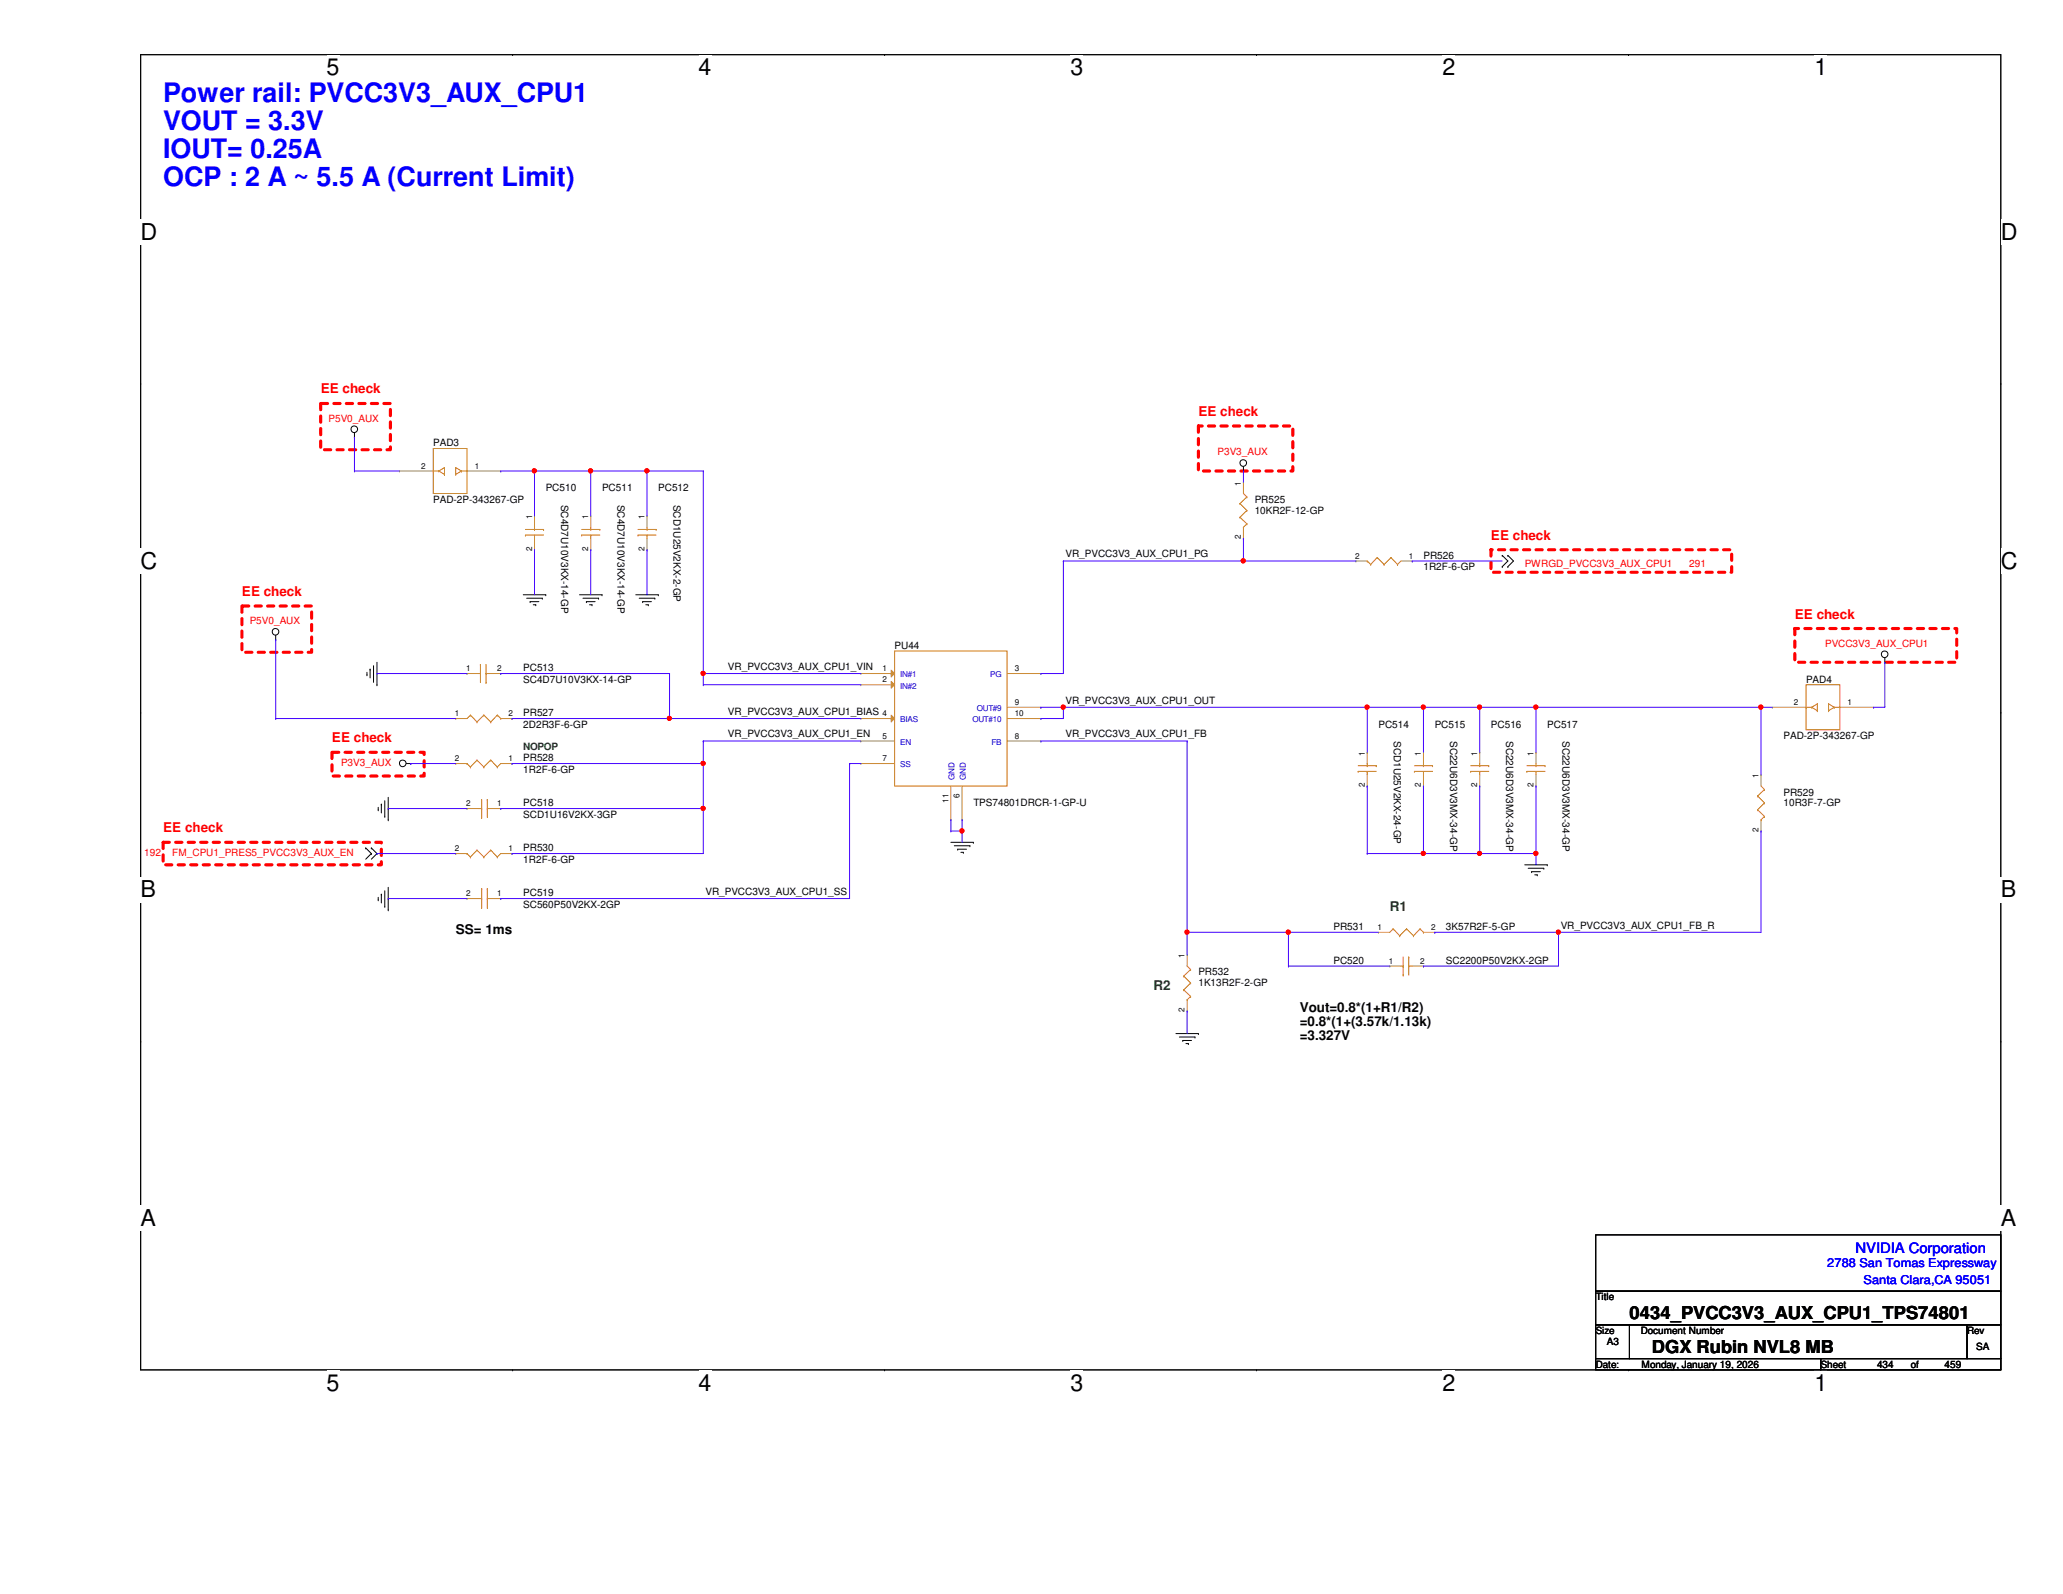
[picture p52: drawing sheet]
<svg xmlns="http://www.w3.org/2000/svg" width="279mm" height="216mm" viewBox="0 0 279 216" stroke-linecap="round" stroke-linejoin="round" font-family="sans-serif">
<defs><g id="words">
<g font-size="3.6" fill="#00f">
<text x="22.1" y="13.8">Power rail: PVCC3V3_AUX_CPU1</text>
<text x="22.1" y="17.6">VOUT = 3.3V</text>
<text x="22.1" y="21.4">IOUT= 0.25A</text>
<text x="22.1" y="25.1">OCP : 2 A ~ 5.5 A (Current Limit)</text>
</g>
<g font-size="3.1">
<text x="44.2" y="10.2">5</text>
<text x="94.6" y="10.2">4</text>
<text x="145" y="10.2">3</text>
<text x="195.4" y="10.2">2</text>
<text x="245.7" y="10.2">1</text>
<text x="19" y="32.5">D</text>
<text x="271" y="32.5">D</text>
<text x="19" y="77">C</text>
<text x="271" y="77">C</text>
<text x="19" y="121.5">B</text>
<text x="271" y="121.5">B</text>
<text x="19" y="166.1">A</text>
<text x="271" y="166.1">A</text>
<text x="44.2" y="188.3">5</text>
<text x="94.6" y="188.3">4</text>
<text x="145" y="188.3">3</text>
<text x="195.4" y="188.3">2</text>
<text x="245.7" y="188.3">1</text>
</g>
<g font-size="2.4">
<text x="220.7" y="178.6">0434_PVCC3V3_AUX_CPU1_TPS74801</text>
<text x="223.7" y="183.2">DGX Rubin NVL8 MB</text>
</g>
<text font-size="1.9" fill="#00f" x="251.3" y="169.7">NVIDIA Corporation</text>
<g font-size="1.8" fill="#f00">
<text x="43.4" y="53.3">EE check</text>
<text x="162.3" y="56.3">EE check</text>
<text x="201.9" y="73.1">EE check</text>
<text x="32.8" y="80.7">EE check</text>
<text x="243.1" y="83.8">EE check</text>
<text x="45" y="100.5">EE check</text>
<text x="22.1" y="112.7">EE check</text>
</g>
<g font-size="1.8" fill="#008000">
<text x="188.2" y="123.4">R1</text>
<text x="156.2" y="134.1">R2</text>
</g>
<g font-size="1.8">
<text x="61.7" y="126.4">SS= 1ms</text>
<text x="176" y="137.1">Vout=0.8*(1+R1/R2)</text>
<text x="176" y="139">=0.8*(1+(3.57k/1.13k)</text>
<text x="176" y="140.8">=3.327V</text>
</g>
<g font-size="1.7" fill="#00f">
<text x="247.5" y="171.7">2788 San Tomas Expressway</text>
<text x="252.4" y="173.9">Santa Clara,CA 95051</text>
</g>
<g font-size="1.4" fill="#f00">
<text x="44.5" y="57.1">P5V0_AUX</text>
<text x="164.9" y="61.7">P3V3_AUX</text>
<text x="206.5" y="76.7">PWRGD_PVCC3V3_AUX_CPU1</text>
<text x="228.8" y="76.7">291</text>
<text x="33.8" y="84.5">P5V0_AUX</text>
<text x="247.2" y="87.6">PVCC3V3_AUX_CPU1</text>
<text x="46.2" y="103.7">P3V3_AUX</text>
<text x="19.5" y="115.9">192</text>
<text x="23.3" y="115.9">FM_CPU1_PRES5_PVCC3V3_AUX_EN</text>
</g>
<g font-size="1.4">
<text x="58.7" y="60.5">PAD3</text>
<text x="58.7" y="68.1">PAD-2P-343267-GP</text>
<text x="73.9" y="66.5">PC510</text>
<text x="76" y="68.4" transform="rotate(90 76 68.4)">SC4D7U10V3KX-14-GP</text>
<text x="81.5" y="66.5">PC511</text>
<text x="83.6" y="68.4" transform="rotate(90 83.6 68.4)">SC4D7U10V3KX-14-GP</text>
<text x="89.2" y="66.5">PC512</text>
<text x="91.2" y="68.4" transform="rotate(90 91.2 68.4)">SCD1U25V2KX-2-GP</text>
<text x="169.9" y="68.1">PR525</text>
<text x="169.9" y="69.6">10KR2F-12-GP</text>
<text x="144.3" y="75.5">VR_PVCC3V3_AUX_CPU1_PG</text>
<text x="192.8" y="75.7">PR526</text>
<text x="192.8" y="77.2">1R2F-6-GP</text>
<text x="121.2" y="87.9">PU44</text>
<text x="70.9" y="90.9">PC513</text>
<text x="70.9" y="92.5">SC4D7U10V3KX-14-GP</text>
<text x="98.6" y="90.7">VR_PVCC3V3_AUX_CPU1_VIN</text>
<text x="144.3" y="95.3">VR_PVCC3V3_AUX_CPU1_OUT</text>
<text x="244.6" y="92.5">PAD4</text>
<text x="70.9" y="97">PR527</text>
<text x="70.9" y="98.6">2D2R3F-6-GP</text>
<text x="98.6" y="96.8">VR_PVCC3V3_AUX_CPU1_BIAS</text>
<text x="98.6" y="99.9">VR_PVCC3V3_AUX_CPU1_EN</text>
<text x="144.3" y="99.9">VR_PVCC3V3_AUX_CPU1_FB</text>
<text x="186.7" y="98.6">PC514</text>
<text x="188.8" y="100.4" transform="rotate(90 188.8 100.4)">SCD1U25V2KX-24-GP</text>
<text x="194.3" y="98.6">PC515</text>
<text x="196.4" y="100.4" transform="rotate(90 196.4 100.4)">SC22U6D3V3MX-34-GP</text>
<text x="201.9" y="98.6">PC516</text>
<text x="204" y="100.4" transform="rotate(90 204 100.4)">SC22U6D3V3MX-34-GP</text>
<text x="209.5" y="98.6">PC517</text>
<text x="211.6" y="100.4" transform="rotate(90 211.6 100.4)">SC22U6D3V3MX-34-GP</text>
<text x="241.6" y="100.1">PAD-2P-343267-GP</text>
<text x="70.9" y="103.1">PR528</text>
<text x="70.9" y="104.6">1R2F-6-GP</text>
<text x="241.6" y="107.9">PR529</text>
<text x="70.9" y="109.2">PC518</text>
<text x="70.9" y="110.7">SCD1U16V2KX-3GP</text>
<text x="131.8" y="109.2">TPS74801DRCR-1-GP-U</text>
<text x="241.6" y="109.2">10R3F-7-GP</text>
<text x="70.9" y="115.3">PR530</text>
<text x="70.9" y="116.8">1R2F-6-GP</text>
<text x="70.9" y="121.4">PC519</text>
<text x="70.9" y="122.9">SC560P50V2KX-2GP</text>
<text x="95.5" y="121.2">VR_PVCC3V3_AUX_CPU1_SS</text>
<text x="180.6" y="126">PR531</text>
<text x="195.8" y="126">3K57R2F-5-GP</text>
<text x="211.4" y="125.8">VR_PVCC3V3_AUX_CPU1_FB_R</text>
<text x="180.6" y="130.6">PC520</text>
<text x="195.8" y="130.6">SC2200P50V2KX-2GP</text>
<text x="162.3" y="132.1">PR532</text>
<text x="162.3" y="133.6">1K13R2F-2-GP</text>
<text x="216.1" y="176.1">Title</text>
<text x="216.1" y="180.7">Size</text>
<text x="216.1" y="185.3">Date:</text>
<text x="217.6" y="182.2">A3</text>
<text x="222.2" y="180.7">Document Number</text>
<text x="222.3" y="185.3">Monday, January 19, 2026</text>
<text x="246.6" y="185.3">Sheet</text>
<text x="254.2" y="185.3">434</text>
<text x="258.8" y="185.3">of</text>
<text x="263.4" y="185.3">459</text>
<text x="266.4" y="180.7">Rev</text>
<text x="267.6" y="182.8">SA</text>
</g>
<text font-size="1.4" fill="#008000" x="70.9" y="101.6">NOPOP</text>
<g font-size="1.1">
<text x="57" y="63.5">2</text>
<text x="64.3" y="63.5">1</text>
<text x="168.1" y="65.8" transform="rotate(-90 168.1 65.8)">1</text>
<text x="72.1" y="70.4" transform="rotate(-90 72.1 70.4)">1</text>
<text x="79.7" y="70.4" transform="rotate(-90 79.7 70.4)">1</text>
<text x="87.3" y="70.4" transform="rotate(-90 87.3 70.4)">1</text>
<text x="72.1" y="74.6" transform="rotate(-90 72.1 74.6)">2</text>
<text x="79.7" y="74.6" transform="rotate(-90 79.7 74.6)">2</text>
<text x="87.3" y="74.6" transform="rotate(-90 87.3 74.6)">2</text>
<text x="168.1" y="73.1" transform="rotate(-90 168.1 73.1)">2</text>
<text x="183.5" y="75.6">2</text>
<text x="190.8" y="75.6">1</text>
<text x="63.1" y="90.9">1</text>
<text x="67.4" y="90.9">2</text>
<text x="119.5" y="90.9">1</text>
<text x="119.5" y="92.4">2</text>
<text x="137.5" y="90.9">3</text>
<text x="137.5" y="95.5">9</text>
<text x="243" y="95.5">2</text>
<text x="250.2" y="95.5">1</text>
<text x="61.6" y="97">1</text>
<text x="68.9" y="97">2</text>
<text x="119.5" y="97">4</text>
<text x="119.5" y="100">5</text>
<text x="137.5" y="100">8</text>
<text x="137.5" y="97">10</text>
<text x="61.6" y="103.1">2</text>
<text x="68.9" y="103.1">1</text>
<text x="119.5" y="103.1">7</text>
<text x="184.8" y="106.6" transform="rotate(-90 184.8 106.6)">2</text>
<text x="184.8" y="102.4" transform="rotate(-90 184.8 102.4)">1</text>
<text x="192.4" y="106.6" transform="rotate(-90 192.4 106.6)">2</text>
<text x="192.4" y="102.4" transform="rotate(-90 192.4 102.4)">1</text>
<text x="200.1" y="106.6" transform="rotate(-90 200.1 106.6)">2</text>
<text x="200.1" y="102.4" transform="rotate(-90 200.1 102.4)">1</text>
<text x="207.7" y="106.6" transform="rotate(-90 207.7 106.6)">2</text>
<text x="207.7" y="102.4" transform="rotate(-90 207.7 102.4)">1</text>
<text x="238.2" y="105.4" transform="rotate(-90 238.2 105.4)">1</text>
<text x="63.1" y="109.2">2</text>
<text x="67.4" y="109.2">1</text>
<text x="128.4" y="108.7" transform="rotate(-90 128.4 108.7)">11</text>
<text x="130" y="108.1" transform="rotate(-90 130 108.1)">6</text>
<text x="238.2" y="112.7" transform="rotate(-90 238.2 112.7)">2</text>
<text x="61.6" y="115.3">2</text>
<text x="68.9" y="115.3">1</text>
<text x="63.1" y="121.4">2</text>
<text x="67.4" y="121.4">1</text>
<text x="186.6" y="125.9">1</text>
<text x="193.8" y="125.9">2</text>
<text x="160.4" y="129.8" transform="rotate(-90 160.4 129.8)">1</text>
<text x="188.1" y="130.5">1</text>
<text x="192.3" y="130.5">2</text>
<text x="160.4" y="137.1" transform="rotate(-90 160.4 137.1)">2</text>
</g>
<g font-size="1.1" fill="#00c">
<text x="121.9" y="91.7">IN#1</text>
<text x="121.9" y="93.3">IN#2</text>
<text x="134.1" y="91.7">PG</text>
<text x="121.9" y="97.8">BIAS</text>
<text x="121.9" y="100.9">EN</text>
<text x="131.7" y="97.8">OUT#10</text>
<text x="132.3" y="96.3">OUT#9</text>
<text x="134.3" y="100.9">FB</text>
<text x="121.9" y="103.9">SS</text>
<text x="129.3" y="105.7" transform="rotate(-90 129.3 105.7)">GND</text>
<text x="130.8" y="105.7" transform="rotate(-90 130.8 105.7)">GND</text>
</g>
</g></defs>
<path d="M19.1 7.4h251.9v178.1h-251.9z" fill="none" stroke="#000" stroke-width=".14"/>
<g fill="#fff">
<path d="M44.2 7.4h1.8v3.5h-1.8z"/>
<path d="M44.2 185.5h1.8v3.5h-1.8z"/>
</g>
<path d="M69.4 7.4h.1M69.4 185.5h.1" fill="none" stroke="#000" stroke-width=".14"/>
<g fill="#fff">
<path d="M94.6 7.4h1.8v3.5h-1.8z"/>
<path d="M94.6 185.5h1.8v3.5h-1.8z"/>
</g>
<path d="M119.8 7.4h.1M119.8 185.5h.1" fill="none" stroke="#000" stroke-width=".14"/>
<g fill="#fff">
<path d="M145 7.4h1.7v3.5h-1.7z"/>
<path d="M145 185.5h1.7v3.5h-1.7z"/>
</g>
<path d="M170.2 7.4h.1M170.2 185.5h.1" fill="none" stroke="#000" stroke-width=".14"/>
<g fill="#fff">
<path d="M195.4 7.4h1.7v3.5h-1.7z"/>
<path d="M195.4 185.5h1.7v3.5h-1.7z"/>
</g>
<path d="M220.6 7.4h.1M220.6 185.5h.1" fill="none" stroke="#000" stroke-width=".14"/>
<g fill="#fff">
<path d="M245.7 7.4h1.8v3.5h-1.8z"/>
<path d="M245.7 185.5h1.8v3.5h-1.8z"/>
<path d="M19.1 29.7h2.2v3.4h-2.2z"/>
<path d="M271 29.7h2.1v3.4h-2.1z"/>
<path d="M19.1 74.2h2.2v3.5h-2.2z"/>
<path d="M271 74.2h2.1v3.5h-2.1z"/>
</g>
<path d="M19.1 51.9h.1M271 51.9h.1" fill="none" stroke="#000" stroke-width=".14"/>
<g fill="#fff">
<path d="M19.1 118.7h2v3.5h-2z"/>
<path d="M271 118.7h2.1v3.5h-2.1z"/>
</g>
<path d="M19.1 96.5h.1M271 96.5h.1" fill="none" stroke="#000" stroke-width=".14"/>
<g fill="#fff">
<path d="M19.1 163.3h2v3.5h-2z"/>
<path d="M271 163.3h2.1v3.5h-2.1z"/>
</g>
<g fill="none" stroke="#000" stroke-width=".14">
<path d="M48 59.2h.1M48 58.6v.6M168.4 63.8h.1M168.4 63.2v.6M203.5 76.7h.1M203.5 75.2h.1M203.5 75.2l.7 .8-.7 .7M204.2 76.7h.1M204.2 75.2h.1M204.2 75.2l.8 .8-.8 .7M37.3 86.7h.1M37.3 86.1v.6"/>
<path d="M49.7 91.4h.1M49.7 91.1v.3M50.1 90.6h.1M50.1 90.6v1.2M50.6 92.3h.1M50.6 90.2v2.1M51.1 92.8h.1M51.1 89.7v3.1M70.9 80.6h3M71.3 81h2.1M71.8 81.5h.1M71.8 81.5h1.2"/>
<path d="M72.2 81.9h.4M72.6 81.9h.1M73.4 81h.1M73.9 80.6h.1M78.5 80.6h3M79 81h2.1M79.4 81.5h.1M79.4 81.5h1.2M79.8 81.9h.4M80.2 81.9h.1M81.1 81h.1M81.5 80.6h.1"/>
<path d="M86.1 80.6h3.1M86.6 81h2.1M87 81.5h.1M87 81.5h1.2M87.5 81.9h.3M87.8 81.9h.1M88.7 81h.1M89.2 80.6h.1M255.3 89.7h.1M255.3 89.1v.6M49.5 114.8h.1M49.5 114.8l.8 .8"/>
<path d="M50.3 115.6h.1M50.3 114.8h.1M50.3 115.6l-.8 .8M50.3 114.8l.8 .8M51.1 115.6h.1M51.1 115.6l-.8 .8M51.2 109.7h.1M51.2 109.3v.4M51.6 108.9h.1M51.6 108.9v1.2M52.1 110.6h.1M52.1 108.5v2.1"/>
<path d="M52.6 111h.1M52.6 108v3M55 103.4h.6M55.6 103.4h.1M128.8 114.1h3M129.2 114.6h2.2M129.7 115h.1M129.7 115h1.2M130.1 115.4h.4M130.5 115.4h.1M131.4 114.6h.1M131.8 114.1h.1"/>
<path d="M206.5 117.1h3.1M207 117.6h2.1M207.4 118.1h.1M207.4 118.1h1.2M207.9 118.5h.3M208.2 118.5h.1M209.1 117.6h.1M209.6 117.1h.1M51.2 121.9h.1M51.2 121.5v.4M51.6 121.1h.1M51.6 121.1v1.2"/>
<path d="M52.1 122.8h.1M52.1 120.6v2.2M52.6 123.2h.1M52.6 120.2v3M159.3 140h3M162.3 140h.1M19.1 141h.1M159.7 140.5h2.1M160.2 140.9h.1M160.2 140.9h1.2M160.6 141.4h.4M161 141.4h.1"/>
<path d="M161.8 140.5h.1M271 141h.1M216.1 167.3h54.9v7.6h-54.9zM216.1 174.9h54.9v4.6h-54.9zM216.1 179.5h4.6v4.5h-4.6zM220.7 179.5h45.7v4.5h-45.7zM266.4 179.5h4.6v4.5h-4.6zM216.1 184h30.5v1.5h-30.5zM246.6 184h24.4v1.5h-24.4z"/>
<circle cx="48" cy="58.1" r=".45"/>
<circle cx="168.4" cy="62.7" r=".45"/>
<circle cx="37.3" cy="85.6" r=".45"/>
<circle cx="255.2" cy="88.6" r=".45"/>
<circle cx="54.5" cy="103.4" r=".45"/>
</g>
<path d="M43.4 54.7h9.5v6.2h-9.5zM162.3 57.7h12.8v6.1h-12.8zM201.9 74.5h32.6v3h-32.6zM32.8 82.1h9.4v6.2h-9.4zM243.1 85.1h21.9v4.6h-21.9zM22.1 114.1h29.5v3h-29.5zM45 101.9h12.4v3.2h-12.4z" fill="none" stroke="#f00" stroke-width=".42" stroke-dasharray=".8 .8"/>
<g fill="none" stroke="#cc8006" stroke-width=".14">
<path d="M58.7 60.7h4.5v6.1h-4.5zM58.7 63.8h.1M58.7 63.8h.7M59.4 63.8h.1M59.4 63.8l.8 .5M60.2 63.3h.1M60.2 64.3h.1M60.2 63.3v1M60.2 63.3l-.8 .5M61.7 64.3h.1M61.7 63.3h.1M61.7 63.3l.8 .5"/>
<path d="M61.7 63.3v1M62.5 63.8h.1M62.5 63.8h.7M62.5 63.8l-.8 .5M86.4 72.5h.1M86.4 71.7h2.5M86.4 72.5h2.5M87.6 71.7h.1M87.6 72.5h.1M87.6 71.4v.3M87.6 72.5v.4M88.9 71.7h.1"/>
<path d="M185.2 76h.1M185.2 76l.4 .5M185.6 76.5h.1M186.5 75.5h.1M186.5 75.5l1 1M186.5 75.5l-.9 1M187.5 76.5h.1M188.4 75.5h.1M188.4 75.5l.9 1M188.4 75.5l-.9 1M189.3 76.5h.1M189.7 76l-.4 .5"/>
<path d="M64.8 91.2h.3M65.1 91.2h.1M65.1 90h.1M65.1 90v2.5M65.8 91.2h.1M65.8 92.5h.1M65.8 91.2h.5M65.8 90v2.5M121.2 88.2h15.2v18.3h-15.2zM191.6 104.5h.1M191.6 103.7h2.4M191.6 104.5h2.4"/>
<path d="M192.8 103.7h.1M192.8 104.5h.1M192.8 103.4v.3M192.8 104.5v.4M194 103.7h.1M199.2 104.5h.1M199.2 103.7h2.4M199.2 104.5h2.4M200.4 103.7h.1M200.4 104.5h.1M200.4 103.4v.3M200.4 104.5v.4"/>
<path d="M201.6 103.7h.1M160.3 132.2h.1M160.3 134.1h.1M160.3 132.2l.9 .9M160.3 134.1l.9 .9M160.8 135.4h.1M160.8 130.9l.4 .4M161.2 131.3h.1M161.2 133.1h.1M161.2 135h.1M161.2 131.3l-.9 .9M161.2 133.1l-.9 1"/>
<path d="M161.2 135l-.4 .4"/>
</g>
<g fill="none" stroke="#a84" stroke-width=".14">
<path d="M54.1 63.8h.1M54.1 63.8h4.6M63.2 63.8h4.6M67.8 63.8h.1M87.6 69.9h.1M87.6 74.5h.1M87.6 69.9v1.5M87.6 72.9v1.6M183.6 76h.1M183.6 76h1.6M189.7 76h1.6M191.3 76h.1"/>
<path d="M63.2 91.2h.1M63.2 91.2h1.6M66.3 91.2h1.5M67.8 91.2h.1M192.8 101.9h.1M192.8 106.5h.1M192.8 101.9v1.5M192.8 104.9v1.6M200.4 101.9h.1M200.4 106.5h.1M200.4 101.9v1.5M200.4 104.9v1.6"/>
<path d="M160.8 129.3h.1M160.8 136.9h.1M160.8 129.3v1.6M160.8 135.4v1.5"/>
</g>
<path d="M120.7 90.8l.5 .4-.5 .5z" fill="#a84"/>
<path d="M116.6 91.2h.1M116.6 91.2h4.6M120.7 90.8l.5 .4-.5 .5z" fill="none" stroke="#a84" stroke-width=".14"/>
<path d="M120.7 92.3l.5 .5-.5 .4z" fill="#a84"/>
<path d="M116.6 92.8h.1M116.6 92.8h4.6M120.7 92.3l.5 .5-.5 .4zM136.4 91.2h4.6M141 91.2h.1" fill="none" stroke="#a84" stroke-width=".14"/>
<path d="M120.7 96.9l.5 .4-.5 .5z" fill="#a84"/>
<g fill="none" stroke="#a84" stroke-width=".14">
<path d="M72.4 69.9h.1M72.4 74.5h.1M72.4 69.9v1.5M72.4 72.9v1.6M80 69.9h.1M80 74.5h.1M80 69.9v1.5M80 72.9v1.6M168.4 65.3h.1M168.4 72.9h.1M168.4 65.3v1.5M168.4 71.4v1.5"/>
<path d="M61.7 97.3h.1M61.7 97.3h1.5M67.8 97.3h1.5M69.3 97.3h.1M116.6 97.3h.1M116.6 97.3h4.6M120.7 96.9l.5 .4-.5 .5zM136.4 97.3h4.6M136.4 95.8h4.6M141 95.8h.1M141 97.3h.1M240 95.8h.1"/>
<path d="M240 95.8h4.6M249.2 95.8h4.5M253.7 95.8h.1M61.7 115.6h.1M61.7 103.4h.1M61.7 103.4h1.5M61.7 115.6h1.5M63.2 109.5h.1M63.2 109.5h1.6M66.3 109.5h1.5M67.8 109.5h.1M67.8 103.4h1.5"/>
<path d="M67.8 115.6h1.5M69.3 115.6h.1M69.3 103.4h.1M116.6 100.4h.1M116.6 103.4h.1M116.6 100.4h4.6M116.6 103.4h4.6M128.8 111h.1M128.8 106.5v4.5M130.3 111h.1M130.3 106.5v4.5M136.4 100.4h4.6"/>
<path d="M141 100.4h.1M185.2 101.9h.1M185.2 106.5h.1M185.2 101.9v1.5M185.2 104.9v1.6M208 101.9h.1M208 106.5h.1M208 101.9v1.5M208 104.9v1.6M238.5 104.9h.1M238.5 112.6h.1M238.5 104.9v1.6"/>
<path d="M238.5 111v1.6M63.2 121.7h.1M63.2 121.7h1.6M66.3 121.7h1.5M67.8 121.7h.1M186.7 126.3h.1M186.7 126.3h1.5M188.2 130.9h.1M188.2 130.9h1.5M191.3 130.9h1.5M192.8 130.9h.1M192.8 126.3h1.5"/>
<path d="M194.3 126.3h.1"/>
</g>
<g fill="none" stroke="#cc8006" stroke-width=".14">
<path d="M71.2 72.5h.1M71.2 71.7h2.4M71.2 72.5h2.4M72.4 71.7h.1M72.4 72.5h.1M72.4 71.4v.3M72.4 72.5v.4M73.6 71.7h.1M78.8 72.5h.1M78.8 71.7h2.4M78.8 72.5h2.4M80 71.7h.1"/>
<path d="M80 72.5h.1M80 71.4v.3M80 72.5v.4M81.2 71.7h.1M167.9 68.2h.1M167.9 70.1h.1M167.9 68.2l1 .9M167.9 70.1l1 .9M168.4 71.4h.1M168.4 66.8l.5 .5M168.9 67.3h.1M168.9 69.1h.1"/>
<path d="M168.9 71h.1M168.9 67.3l-1 .9M168.9 69.1l-1 1M168.9 71l-.5 .4M63.7 96.9h.1M63.7 96.9l-.5 .4M63.7 96.9l.9 .9M64.6 97.8h.1M65.5 96.9h.1M65.5 96.9l-.9 .9M65.5 96.9l1 .9M66.5 97.8h.1"/>
<path d="M67.4 96.9h.1M67.4 96.9l-.9 .9M67.4 96.9l.4 .4M67.8 97.3h.1M244.6 92.8h4.6v6h-4.6zM244.6 95.8h.1M244.6 95.8h.8M245.4 95.8h.1M245.4 95.8l.7 .5M246.1 95.3h.1M246.1 96.3h.1M246.1 95.3v1"/>
<path d="M246.1 95.3l-.7 .5M247.7 96.3h.1M247.7 95.3h.1M247.7 95.3l.7 .5M247.7 95.3v1M248.4 95.8h.1M248.4 95.8h.8M248.4 95.8l-.7 .5M63.2 115.6h.1M63.2 103.4h.1M63.2 115.6l.5 .5M63.2 103.4l.5 .5"/>
<path d="M63.7 116.1h.1M63.7 103.9h.1M64.6 115.1h.1M64.6 103h.1M64.6 115.1l.9 1M64.6 115.1l-.9 1M64.6 103l.9 .9M64.6 103l-.9 .9M64.8 109.5h.4M65.2 109.5h.1M65.2 110.7h.1M65.2 108.3v2.4"/>
<path d="M65.5 116.1h.1M65.5 103.9h.1M66 109.5h.1M66 108.3h.1M66 108.3v2.4M66 109.5h.3M66.5 115.1h.1M66.5 103h.1M66.5 115.1l.9 1M66.5 115.1l-1 1M66.5 103l.9 .9M66.5 103l-1 .9"/>
<path d="M67.4 116.1h.1M67.4 103.9h.1M67.8 115.6l-.4 .5M67.8 103.4l-.4 .5M183.9 104.5h.1M183.9 103.7h2.5M183.9 104.5h2.5M185.2 103.7h.1M185.2 104.5h.1M185.2 103.4v.3M185.2 104.5v.4M186.4 103.7h.1"/>
<path d="M206.8 104.5h.1M206.8 103.7h2.5M206.8 104.5h2.5M208 103.7h.1M208 104.5h.1M208 103.4v.3M208 104.5v.4M209.3 103.7h.1M238 107.8h.1M238 109.7h.1M238 107.8l1 1M238 109.7l1 .9"/>
<path d="M238.5 111h.1M238.5 106.5l.5 .4M239 106.9h.1M239 108.8h.1M239 110.6h.1M239 106.9l-1 .9M239 108.8l-1 .9M239 110.6l-.5 .4M64.8 121.7h.4M65.2 120.4h.1M65.2 121.7h.1M65.2 120.4v2.7"/>
<path d="M66 121.7h.1M66 120.4h.1M66 121.7h.3M66 120.4v2.7M188.7 125.8h.1M188.7 125.8l-.5 .5M188.7 125.8l.9 .9M189.6 126.7h.1M189.7 130.9h.3M190 130.9h.1M190 132.1h.1M190 129.6v2.5"/>
<path d="M190.5 125.8h.1M190.5 125.8l-.9 .9M190.5 125.8l.9 .9M190.8 130.9h.1M190.8 129.6h.1M190.8 130.9h.5M190.8 129.6v2.5M191.4 126.7h.1M192.3 125.8h.1M192.3 125.8l-.9 .9M192.3 125.8l.5 .5M192.8 126.3h.1"/>
</g>
<path d="M48 59.2h.1M48 59.2v4.6M48 63.8h.1M48 63.8h6.1M67.8 63.8h.1M67.8 63.8h12.2M72.4 63.8h.1" fill="none" stroke="#4200ff" stroke-width=".14"/>
<circle cx="72.4" cy="63.8" r=".29" fill="#f00"/>
<circle cx="72.4" cy="63.8" r=".29" fill="none" stroke="#f00" stroke-width=".14"/>
<path d="M72.4 63.8h.1M72.4 63.8v6.1M80 63.8h.1M80 63.8v6.1M80 63.8h7.6" fill="none" stroke="#4200ff" stroke-width=".14"/>
<circle cx="87.6" cy="63.8" r=".29" fill="#f00"/>
<circle cx="87.6" cy="63.8" r=".29" fill="none" stroke="#f00" stroke-width=".14"/>
<circle cx="80" cy="63.8" r=".29" fill="#f00"/>
<circle cx="80" cy="63.8" r=".29" fill="none" stroke="#f00" stroke-width=".14"/>
<g fill="none" stroke="#4200ff" stroke-width=".14">
<path d="M72.4 74.5h.1M72.4 74.5v6.1M80 74.5h.1M80 74.5v6.1M87.6 63.8h.1M87.6 74.5h.1M87.6 63.8h7.7M87.6 63.8v6.1M87.6 74.5v6.1M95.3 63.8h.1M95.3 63.8v27.4M144 76h.1"/>
<path d="M168.4 63.8h.1M168.4 72.9h.1M168.4 63.8v1.5M168.4 72.9v3.1h-24.4"/>
</g>
<circle cx="168.4" cy="76" r=".29" fill="#f00"/>
<circle cx="168.4" cy="76" r=".29" fill="none" stroke="#f00" stroke-width=".14"/>
<g fill="none" stroke="#4200ff" stroke-width=".14">
<path d="M144 76h.1M144 76v15.2M168.4 76h.1M168.4 76h15.2M191.3 76h.1M191.3 76h12.2M37.3 86.7h.1M37.3 86.7v10.6M51.1 91.2h.1M51.1 91.2h12.1M67.8 91.2h.1M67.8 91.2h22.9"/>
<path d="M90.7 91.2h.1M90.7 91.2v6.1M255.3 89.7h.1M255.3 89.7v6.1"/>
</g>
<circle cx="90.6" cy="97.3" r=".29" fill="#f00"/>
<circle cx="90.6" cy="97.3" r=".29" fill="none" stroke="#f00" stroke-width=".14"/>
<path d="M95.3 91.2h.1M95.3 91.2v1.6M95.3 91.2h21.3" fill="none" stroke="#4200ff" stroke-width=".14"/>
<circle cx="95.2" cy="91.2" r=".29" fill="#f00"/>
<circle cx="95.2" cy="91.2" r=".29" fill="none" stroke="#f00" stroke-width=".14"/>
<path d="M95.3 92.8h.1M95.3 92.8h21.3M141 91.2h.1M141 95.8h.1M141 91.2h3M141 95.8h3M144 95.8h.1M144 95.8v1.5" fill="none" stroke="#4200ff" stroke-width=".14"/>
<circle cx="144" cy="95.8" r=".29" fill="#f00"/>
<circle cx="144" cy="95.8" r=".29" fill="none" stroke="#f00" stroke-width=".14"/>
<path d="M144 95.8h.1M144 95.8h48.8M185.2 95.8h.1M185.2 95.8v6.1" fill="none" stroke="#4200ff" stroke-width=".14"/>
<circle cx="185.1" cy="95.8" r=".29" fill="#f00"/>
<circle cx="185.1" cy="95.8" r=".29" fill="none" stroke="#f00" stroke-width=".14"/>
<path d="M192.8 95.8h.1M192.8 95.8v6.1" fill="none" stroke="#4200ff" stroke-width=".14"/>
<circle cx="192.8" cy="95.8" r=".29" fill="#f00"/>
<circle cx="192.8" cy="95.8" r=".29" fill="none" stroke="#f00" stroke-width=".14"/>
<path d="M192.8 95.8h.1M192.8 95.8h7.6M200.4 95.8h.1M200.4 95.8v6.1" fill="none" stroke="#4200ff" stroke-width=".14"/>
<circle cx="200.4" cy="95.8" r=".29" fill="#f00"/>
<circle cx="200.4" cy="95.8" r=".29" fill="none" stroke="#f00" stroke-width=".14"/>
<path d="M200.4 95.8h.1M200.4 95.8h7.6M208 95.8h.1M208 95.8v6.1" fill="none" stroke="#4200ff" stroke-width=".14"/>
<circle cx="208" cy="95.8" r=".29" fill="#f00"/>
<circle cx="208" cy="95.8" r=".29" fill="none" stroke="#f00" stroke-width=".14"/>
<path d="M208 95.8h32M238.5 95.8h.1M238.5 95.8v9.1" fill="none" stroke="#4200ff" stroke-width=".14"/>
<circle cx="238.5" cy="95.8" r=".29" fill="#f00"/>
<circle cx="238.5" cy="95.8" r=".29" fill="none" stroke="#f00" stroke-width=".14"/>
<g fill="none" stroke="#4200ff" stroke-width=".14">
<path d="M37.3 97.3h.1M37.3 97.3h24.4M69.3 97.3h.1M69.3 97.3h47.3M90.7 97.3h.1M141 97.3h.1M141 97.3h3M253.7 95.8h.1M253.7 95.8h1.6M95.3 100.4h.1M95.3 100.4v3M95.3 100.4h21.3"/>
<path d="M141 100.4h.1M141 100.4h19.8M160.8 100.4h.1M160.8 100.4v25.9"/>
</g>
<circle cx="160.8" cy="126.3" r=".29" fill="#f00"/>
<circle cx="160.8" cy="126.3" r=".29" fill="none" stroke="#f00" stroke-width=".14"/>
<path d="M55.6 103.4h.1M55.6 103.4h6.1M69.3 103.4h.1M69.3 103.4h26" fill="none" stroke="#4200ff" stroke-width=".14"/>
<circle cx="95.2" cy="103.4" r=".29" fill="#f00"/>
<circle cx="95.2" cy="103.4" r=".29" fill="none" stroke="#f00" stroke-width=".14"/>
<g fill="none" stroke="#4200ff" stroke-width=".14">
<path d="M52.6 109.5h.1M52.6 109.5h10.6M67.8 109.5h.1M95.3 103.4h.1M95.3 103.4v6.1h-27.5M115.1 103.4h.1M115.1 103.4h1.5M115.1 103.4v18.3M185.2 106.5h.1M185.2 106.5v9.1M192.8 106.5h.1M192.8 106.5v9.1"/>
<path d="M200.4 106.5h.1M200.4 106.5v9.1M208 106.5h.1M208 106.5v9.1"/>
</g>
<circle cx="95.2" cy="109.5" r=".29" fill="#f00"/>
<circle cx="95.2" cy="109.5" r=".29" fill="none" stroke="#f00" stroke-width=".14"/>
<path d="M95.3 109.5h.1M95.3 109.5v6.1M128.8 111h.1M128.8 112.6h.1M128.8 111v1.6M130.3 111h.1M130.3 111v1.6h-1.5" fill="none" stroke="#4200ff" stroke-width=".14"/>
<circle cx="130.3" cy="112.5" r=".29" fill="#f00"/>
<circle cx="130.3" cy="112.5" r=".29" fill="none" stroke="#f00" stroke-width=".14"/>
<path d="M51.1 115.6h.1M51.1 115.6h10.6M69.3 115.6h.1M69.3 115.6h26M130.3 112.6h.1M130.3 112.6v1.5M185.2 115.6h.1M185.2 115.6h7.6M238.5 112.6h.1M238.5 112.6v13.7" fill="none" stroke="#4200ff" stroke-width=".14"/>
<circle cx="192.8" cy="115.6" r=".29" fill="#f00"/>
<circle cx="192.8" cy="115.6" r=".29" fill="none" stroke="#f00" stroke-width=".14"/>
<path d="M192.8 115.6h.1M192.8 115.6h15.2M200.4 115.6h.1" fill="none" stroke="#4200ff" stroke-width=".14"/>
<circle cx="208" cy="115.6" r=".29" fill="#f00"/>
<circle cx="208" cy="115.6" r=".29" fill="none" stroke="#f00" stroke-width=".14"/>
<circle cx="200.4" cy="115.6" r=".29" fill="#f00"/>
<circle cx="200.4" cy="115.6" r=".29" fill="none" stroke="#f00" stroke-width=".14"/>
<path d="M208 115.6h.1M208 115.6v1.5M52.6 121.7h.1M52.6 121.7h10.6M67.8 121.7h.1M67.8 121.7h47.3M160.8 126.3h.1M160.8 126.3h25.9M160.8 126.3v3M174.5 126.3h.1M174.5 126.3v4.6" fill="none" stroke="#4200ff" stroke-width=".14"/>
<circle cx="174.5" cy="126.3" r=".29" fill="#f00"/>
<circle cx="174.5" cy="126.3" r=".29" fill="none" stroke="#f00" stroke-width=".14"/>
<path d="M194.3 126.3h.1M194.3 126.3h16.8" fill="none" stroke="#4200ff" stroke-width=".14"/>
<circle cx="211" cy="126.3" r=".29" fill="#f00"/>
<circle cx="211" cy="126.3" r=".29" fill="none" stroke="#f00" stroke-width=".14"/>
<path d="M160.8 136.9h.1M160.8 136.9v3.1M174.5 130.9h.1M174.5 130.9h13.7M192.8 130.9h.1M211.1 126.3h.1M211.1 126.3h27.4M211.1 126.3v4.6h-18.3" fill="none" stroke="#4200ff" stroke-width=".14"/>
<circle cx="72.4" cy="63.8" r=".29" fill="#f00"/>
<circle cx="72.4" cy="63.8" r=".29" fill="none" stroke="#f00" stroke-width=".14"/>
<circle cx="87.6" cy="63.8" r=".29" fill="#f00"/>
<circle cx="87.6" cy="63.8" r=".29" fill="none" stroke="#f00" stroke-width=".14"/>
<circle cx="80" cy="63.8" r=".29" fill="#f00"/>
<circle cx="80" cy="63.8" r=".29" fill="none" stroke="#f00" stroke-width=".14"/>
<circle cx="168.4" cy="76" r=".29" fill="#f00"/>
<circle cx="168.4" cy="76" r=".29" fill="none" stroke="#f00" stroke-width=".14"/>
<circle cx="90.6" cy="97.3" r=".29" fill="#f00"/>
<circle cx="90.6" cy="97.3" r=".29" fill="none" stroke="#f00" stroke-width=".14"/>
<circle cx="95.2" cy="91.2" r=".29" fill="#f00"/>
<circle cx="95.2" cy="91.2" r=".29" fill="none" stroke="#f00" stroke-width=".14"/>
<circle cx="144" cy="95.8" r=".29" fill="#f00"/>
<circle cx="144" cy="95.8" r=".29" fill="none" stroke="#f00" stroke-width=".14"/>
<circle cx="185.1" cy="95.8" r=".29" fill="#f00"/>
<circle cx="185.1" cy="95.8" r=".29" fill="none" stroke="#f00" stroke-width=".14"/>
<circle cx="192.8" cy="95.8" r=".29" fill="#f00"/>
<circle cx="192.8" cy="95.8" r=".29" fill="none" stroke="#f00" stroke-width=".14"/>
<circle cx="200.4" cy="95.8" r=".29" fill="#f00"/>
<circle cx="200.4" cy="95.8" r=".29" fill="none" stroke="#f00" stroke-width=".14"/>
<circle cx="208" cy="95.8" r=".29" fill="#f00"/>
<circle cx="208" cy="95.8" r=".29" fill="none" stroke="#f00" stroke-width=".14"/>
<circle cx="238.5" cy="95.8" r=".29" fill="#f00"/>
<circle cx="238.5" cy="95.8" r=".29" fill="none" stroke="#f00" stroke-width=".14"/>
<circle cx="160.8" cy="126.3" r=".29" fill="#f00"/>
<circle cx="160.8" cy="126.3" r=".29" fill="none" stroke="#f00" stroke-width=".14"/>
<circle cx="95.2" cy="103.4" r=".29" fill="#f00"/>
<circle cx="95.2" cy="103.4" r=".29" fill="none" stroke="#f00" stroke-width=".14"/>
<circle cx="95.2" cy="109.5" r=".29" fill="#f00"/>
<circle cx="95.2" cy="109.5" r=".29" fill="none" stroke="#f00" stroke-width=".14"/>
<circle cx="130.3" cy="112.5" r=".29" fill="#f00"/>
<circle cx="130.3" cy="112.5" r=".29" fill="none" stroke="#f00" stroke-width=".14"/>
<circle cx="192.8" cy="115.6" r=".29" fill="#f00"/>
<circle cx="192.8" cy="115.6" r=".29" fill="none" stroke="#f00" stroke-width=".14"/>
<circle cx="208" cy="115.6" r=".29" fill="#f00"/>
<circle cx="208" cy="115.6" r=".29" fill="none" stroke="#f00" stroke-width=".14"/>
<circle cx="200.4" cy="115.6" r=".29" fill="#f00"/>
<circle cx="200.4" cy="115.6" r=".29" fill="none" stroke="#f00" stroke-width=".14"/>
<circle cx="174.5" cy="126.3" r=".29" fill="#f00"/>
<circle cx="174.5" cy="126.3" r=".29" fill="none" stroke="#f00" stroke-width=".14"/>
<circle cx="211" cy="126.3" r=".29" fill="#f00"/>
<circle cx="211" cy="126.3" r=".29" fill="none" stroke="#f00" stroke-width=".14"/>
<use href="#words"/>
</svg>
